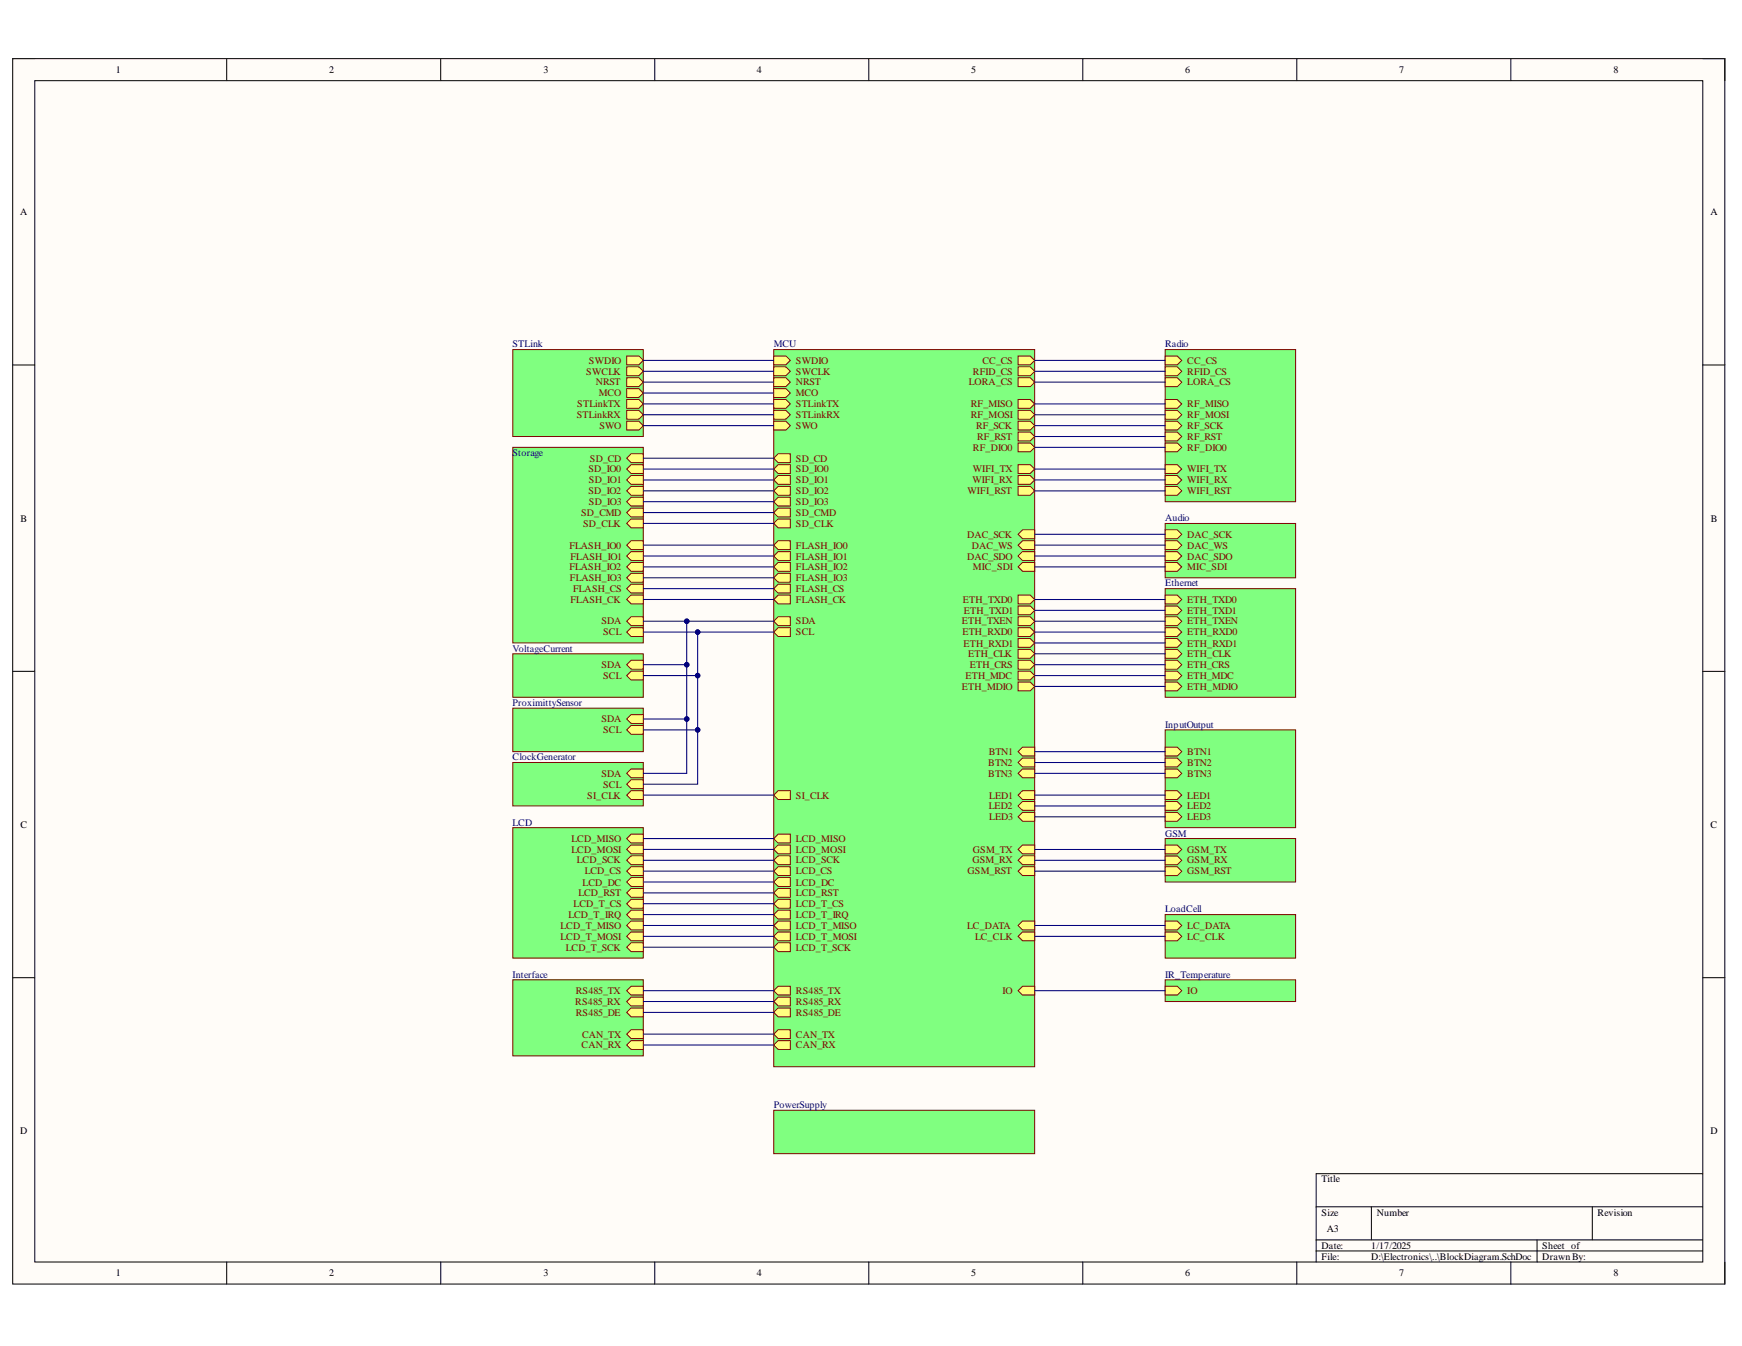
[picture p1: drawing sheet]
<svg xmlns="http://www.w3.org/2000/svg" width="279mm" height="216mm" viewBox="0 0 279 216" stroke-linecap="round" stroke-linejoin="round" font-family="sans-serif">
<defs><g id="words">
<g font-size="1.6">
<text x="18.6" y="11.7">1</text>
<text x="52.8" y="11.7">2</text>
<text x="87.2" y="11.7">3</text>
<text x="121.4" y="11.7">4</text>
<text x="155.8" y="11.7">5</text>
<text x="190.1" y="11.7">6</text>
<text x="224.4" y="11.7">7</text>
<text x="258.8" y="11.7">8</text>
<text x="3.2" y="34.5">A</text>
<text x="274.3" y="34.5">A</text>
<text x="3.3" y="83.7">B</text>
<text x="274.4" y="83.7">B</text>
<text x="3.3" y="132.8">C</text>
<text x="274.3" y="132.8">C</text>
<text x="3.2" y="181.9">D</text>
<text x="274.3" y="181.9">D</text>
<text x="212" y="189.7">Title</text>
<text x="212" y="195">Size</text>
<text x="212.8" y="197.7">A3</text>
<text x="220.8" y="195">Number</text>
<text x="256.2" y="195">Revision</text>
<text x="212" y="200.3">Date:</text>
<text x="212" y="202.1">File:</text>
<text x="219.9" y="200.3">1/17/2025</text>
<text x="219.9" y="202.1">D:\Electronics\..\BlockDiagram.SchDoc</text>
<text x="247.4" y="200.3">Sheet of</text>
<text x="247.4" y="202.1">Drawn By:</text>
<text x="18.6" y="204.7">1</text>
<text x="52.8" y="204.7">2</text>
<text x="87.2" y="204.7">3</text>
<text x="121.4" y="204.7">4</text>
<text x="155.8" y="204.7">5</text>
<text x="190.1" y="204.7">6</text>
<text x="224.4" y="204.7">7</text>
<text x="258.8" y="204.7">8</text>
</g>
<g font-size="1.6" fill="#000080">
<text x="82.2" y="55.7">STLink</text>
<text x="124.1" y="55.7">MCU</text>
<text x="186.9" y="55.7">Radio</text>
<text x="82.2" y="73.1">Storage</text>
<text x="186.9" y="83.6">Audio</text>
<text x="186.9" y="94.1">Ethernet</text>
<text x="82.2" y="104.5">VoltageCurrent</text>
<text x="82.2" y="113.2">ProximittySensor</text>
<text x="186.9" y="116.7">InputOutput</text>
<text x="82.2" y="121.9">ClockGenerator</text>
<text x="82.2" y="132.4">LCD</text>
<text x="186.9" y="134.2">GSM</text>
<text x="186.9" y="146.3">LoadCell</text>
<text x="82.2" y="156.8">Interface</text>
<text x="186.9" y="156.8">IR_Temperature</text>
<text x="124.1" y="177.8">PowerSupply</text>
</g>
<g font-size="1.6" fill="#800000">
<text x="94.5" y="58.4">SWDIO</text>
<text x="127.7" y="58.4">SWDIO</text>
<text x="157.6" y="58.4">CC_CS</text>
<text x="190.4" y="58.4">CC_CS</text>
<text x="92.6" y="65.4">STLinkTX</text>
<text x="94" y="60.1">SWCLK</text>
<text x="95.6" y="61.8">NRST</text>
<text x="96.1" y="63.6">MCO</text>
<text x="127.7" y="60.1">SWCLK</text>
<text x="127.7" y="65.4">STLinkTX</text>
<text x="127.7" y="61.8">NRST</text>
<text x="127.7" y="63.6">MCO</text>
<text x="155.4" y="61.8">LORA_CS</text>
<text x="155.7" y="65.4">RF_MISO</text>
<text x="156" y="60.1">RFID_CS</text>
<text x="190.4" y="60.1">RFID_CS</text>
<text x="190.4" y="65.4">RF_MISO</text>
<text x="190.4" y="61.8">LORA_CS</text>
<text x="92.5" y="67.1">STLinkRX</text>
<text x="96.1" y="68.8">SWO</text>
<text x="127.7" y="67.1">STLinkRX</text>
<text x="127.7" y="68.8">SWO</text>
<text x="155.7" y="67.1">RF_MOSI</text>
<text x="156.6" y="68.8">RF_SCK</text>
<text x="156.7" y="70.5">RF_RST</text>
<text x="190.4" y="67.1">RF_MOSI</text>
<text x="190.4" y="68.8">RF_SCK</text>
<text x="190.4" y="70.5">RF_RST</text>
<text x="94.4" y="75.7">SD_IO0</text>
<text x="94.5" y="77.5">SD_IO1</text>
<text x="94.6" y="74.1">SD_CD</text>
<text x="127.7" y="75.7">SD_IO0</text>
<text x="127.7" y="77.5">SD_IO1</text>
<text x="127.7" y="74.1">SD_CD</text>
<text x="156" y="77.5">WIFI_RX</text>
<text x="156" y="75.7">WIFI_TX</text>
<text x="156" y="72.3">RF_DIO0</text>
<text x="190.4" y="75.7">WIFI_TX</text>
<text x="190.4" y="77.5">WIFI_RX</text>
<text x="190.4" y="72.3">RF_DIO0</text>
<text x="93.2" y="82.8">SD_CMD</text>
<text x="94.4" y="79.3">SD_IO2</text>
<text x="94.5" y="81">SD_IO3</text>
<text x="127.7" y="79.3">SD_IO2</text>
<text x="127.7" y="81">SD_IO3</text>
<text x="127.7" y="82.8">SD_CMD</text>
<text x="155.2" y="79.3">WIFI_RST</text>
<text x="190.4" y="79.3">WIFI_RST</text>
<text x="91.3" y="88">FLASH_IO0</text>
<text x="91.5" y="89.8">FLASH_IO1</text>
<text x="93.5" y="84.5">SD_CLK</text>
<text x="127.7" y="84.5">SD_CLK</text>
<text x="127.7" y="88">FLASH_IO0</text>
<text x="127.7" y="89.8">FLASH_IO1</text>
<text x="155.1" y="86.2">DAC_SCK</text>
<text x="155.1" y="89.8">DAC_SDO</text>
<text x="155.9" y="88">DAC_WS</text>
<text x="190.4" y="86.2">DAC_SCK</text>
<text x="190.4" y="88">DAC_WS</text>
<text x="190.4" y="89.8">DAC_SDO</text>
<text x="91.3" y="91.5">FLASH_IO2</text>
<text x="91.4" y="93.2">FLASH_IO3</text>
<text x="91.9" y="94.9">FLASH_CS</text>
<text x="127.7" y="91.5">FLASH_IO2</text>
<text x="127.7" y="93.2">FLASH_IO3</text>
<text x="127.7" y="94.9">FLASH_CS</text>
<text x="156" y="91.5">MIC_SDI</text>
<text x="190.4" y="91.5">MIC_SDI</text>
<text x="91.5" y="96.7">FLASH_CK</text>
<text x="96.5" y="100.2">SDA</text>
<text x="96.7" y="101.9">SCL</text>
<text x="127.7" y="96.7">FLASH_CK</text>
<text x="127.7" y="100.2">SDA</text>
<text x="127.7" y="101.9">SCL</text>
<text x="154.3" y="100.2">ETH_TXEN</text>
<text x="154.4" y="101.9">ETH_RXD0</text>
<text x="154.4" y="96.7">ETH_TXD0</text>
<text x="154.6" y="98.5">ETH_TXD1</text>
<text x="190.4" y="96.7">ETH_TXD0</text>
<text x="190.4" y="98.5">ETH_TXD1</text>
<text x="190.4" y="100.2">ETH_TXEN</text>
<text x="190.4" y="101.9">ETH_RXD0</text>
<text x="96.5" y="107.2">SDA</text>
<text x="154.5" y="103.7">ETH_RXD1</text>
<text x="155.3" y="105.4">ETH_CLK</text>
<text x="155.5" y="107.2">ETH_CRS</text>
<text x="190.4" y="103.7">ETH_RXD1</text>
<text x="190.4" y="105.4">ETH_CLK</text>
<text x="190.4" y="107.2">ETH_CRS</text>
<text x="96.7" y="108.9">SCL</text>
<text x="154.3" y="110.6">ETH_MDIO</text>
<text x="154.9" y="108.9">ETH_MDC</text>
<text x="190.4" y="108.9">ETH_MDC</text>
<text x="190.4" y="110.6">ETH_MDIO</text>
<text x="96.5" y="115.9">SDA</text>
<text x="96.7" y="117.6">SCL</text>
<text x="96.5" y="124.6">SDA</text>
<text x="158.5" y="122.9">BTN2</text>
<text x="158.5" y="124.6">BTN3</text>
<text x="158.6" y="121.1">BTN1</text>
<text x="190.4" y="121.1">BTN1</text>
<text x="190.4" y="122.9">BTN2</text>
<text x="190.4" y="124.6">BTN3</text>
<text x="94.2" y="128.1">SI_CLK</text>
<text x="96.7" y="126.3">SCL</text>
<text x="127.7" y="128.1">SI_CLK</text>
<text x="158.6" y="129.8">LED2</text>
<text x="158.7" y="128.1">LED1</text>
<text x="158.7" y="131.6">LED3</text>
<text x="190.4" y="128.1">LED1</text>
<text x="190.4" y="129.8">LED2</text>
<text x="190.4" y="131.6">LED3</text>
<text x="91.7" y="135">LCD_MISO</text>
<text x="91.7" y="136.8">LCD_MOSI</text>
<text x="127.7" y="135">LCD_MISO</text>
<text x="127.7" y="136.8">LCD_MOSI</text>
<text x="156" y="136.8">GSM_TX</text>
<text x="190.4" y="136.8">GSM_TX</text>
<text x="92.5" y="138.5">LCD_SCK</text>
<text x="92.8" y="143.7">LCD_RST</text>
<text x="93.4" y="142">LCD_DC</text>
<text x="93.8" y="140.3">LCD_CS</text>
<text x="127.7" y="140.3">LCD_CS</text>
<text x="127.7" y="143.7">LCD_RST</text>
<text x="127.7" y="142">LCD_DC</text>
<text x="127.7" y="138.5">LCD_SCK</text>
<text x="155.2" y="140.3">GSM_RST</text>
<text x="156" y="138.5">GSM_RX</text>
<text x="190.4" y="138.5">GSM_RX</text>
<text x="190.4" y="140.3">GSM_RST</text>
<text x="89.9" y="149">LCD_T_MISO</text>
<text x="91.2" y="147.3">LCD_T_IRQ</text>
<text x="92" y="145.5">LCD_T_CS</text>
<text x="127.7" y="145.5">LCD_T_CS</text>
<text x="127.7" y="147.3">LCD_T_IRQ</text>
<text x="127.7" y="149">LCD_T_MISO</text>
<text x="155.1" y="149">LC_DATA</text>
<text x="190.4" y="149">LC_DATA</text>
<text x="89.9" y="150.7">LCD_T_MOSI</text>
<text x="90.7" y="152.5">LCD_T_SCK</text>
<text x="127.7" y="152.5">LCD_T_SCK</text>
<text x="127.7" y="150.7">LCD_T_MOSI</text>
<text x="156.4" y="150.7">LC_CLK</text>
<text x="190.4" y="150.7">LC_CLK</text>
<text x="92.3" y="161.2">RS485_RX</text>
<text x="92.3" y="159.4">RS485_TX</text>
<text x="127.7" y="159.4">RS485_TX</text>
<text x="127.7" y="161.2">RS485_RX</text>
<text x="160.8" y="159.4">IO</text>
<text x="190.4" y="159.4">IO</text>
<text x="92.3" y="162.9">RS485_DE</text>
<text x="93.4" y="166.4">CAN_TX</text>
<text x="127.7" y="162.9">RS485_DE</text>
<text x="127.7" y="166.4">CAN_TX</text>
<text x="93.3" y="168.1">CAN_RX</text>
<text x="127.7" y="168.1">CAN_RX</text>
</g>
</g></defs>
<path d="M2 9.4h274.6v196.6h-274.6z" fill-rule="evenodd" fill="#fffcf8"/>
<path d="M2 9.4h274.6v196.6h-274.6z" fill="none" stroke="#000" stroke-width=".16"/>
<path d="M5.6 12.9h267.5v189.5h-267.5z" fill-rule="evenodd" fill="#fffcf8"/>
<g fill="none" stroke="#000" stroke-width=".16">
<path d="M2 9.4h3.6M5.6 12.9h267.5v189.5h-267.5zM36.4 9.4v3.5M70.7 9.4v3.5M105 9.4v3.5M139.3 9.4v3.5M173.7 9.4v3.5M208 9.4v3.5M242.3 9.4v3.5M273.1 9.4h3.5v3.5M2 58.5h3.6M273.1 58.5h3.5"/>
<path d="M2 107.7h3.6M273.1 107.7h3.5M2 156.8h3.6M273.1 156.8h3.5M211.1 193.6h62M211.1 198.9h62M220 193.6v5.3M246.5 198.9v3.5M255.4 193.6v5.3M273.1 188.3h-62v14.1M36.4 202.4v3.6M70.7 202.4v3.6"/>
<path d="M105 202.4v3.6M139.3 202.4v3.6M173.7 202.4v3.6M208 202.4v3.6M211.1 200.7h62M242.3 202.4v3.6M276.6 202.4v3.6"/>
</g>
<path d="M82.2 56.1h21v13.9h-21z" fill-rule="evenodd" fill="#80ff80"/>
<path d="M82.2 56.1h21v13.9h-21z" fill="none" stroke="#800000" stroke-width=".16"/>
<path d="M100.5 57.1h2l.7 .7-.7 .7h-2z" fill-rule="evenodd" fill="#ffff80"/>
<path d="M100.5 57.1h2l.7 .7-.7 .7h-2z" fill="none" stroke="#800000" stroke-width=".16"/>
<path d="M100.5 58.8h2l.7 .8-.7 .7h-2z" fill-rule="evenodd" fill="#ffff80"/>
<path d="M100.5 58.8h2l.7 .8-.7 .7h-2z" fill="none" stroke="#800000" stroke-width=".16"/>
<path d="M100.5 64.1h2l.7 .7-.7 .7h-2z" fill-rule="evenodd" fill="#ffff80"/>
<path d="M100.5 64.1h2l.7 .7-.7 .7h-2z" fill="none" stroke="#800000" stroke-width=".16"/>
<path d="M100.5 65.8h2l.7 .7-.7 .7h-2z" fill-rule="evenodd" fill="#ffff80"/>
<path d="M100.5 65.8h2l.7 .7-.7 .7h-2z" fill="none" stroke="#800000" stroke-width=".16"/>
<path d="M100.5 60.6h2l.7 .7-.7 .7h-2z" fill-rule="evenodd" fill="#ffff80"/>
<path d="M100.5 60.6h2l.7 .7-.7 .7h-2z" fill="none" stroke="#800000" stroke-width=".16"/>
<path d="M100.5 62.3h2l.7 .7-.7 .8h-2z" fill-rule="evenodd" fill="#ffff80"/>
<path d="M100.5 62.3h2l.7 .7-.7 .8h-2z" fill="none" stroke="#800000" stroke-width=".16"/>
<path d="M100.5 67.6h2l.7 .7-.7 .7h-2z" fill-rule="evenodd" fill="#ffff80"/>
<path d="M100.5 67.6h2l.7 .7-.7 .7h-2z" fill="none" stroke="#800000" stroke-width=".16"/>
<path d="M124.1 56.1h41.9v115h-41.9z" fill-rule="evenodd" fill="#80ff80"/>
<path d="M124.1 56.1h41.9v115h-41.9z" fill="none" stroke="#800000" stroke-width=".16"/>
<path d="M124.1 57.1h1.9l.8 .7-.8 .7h-1.9z" fill-rule="evenodd" fill="#ffff80"/>
<path d="M124.1 57.1h1.9l.8 .7-.8 .7h-1.9z" fill="none" stroke="#800000" stroke-width=".16"/>
<path d="M124.1 58.8h1.9l.8 .8-.8 .7h-1.9z" fill-rule="evenodd" fill="#ffff80"/>
<path d="M124.1 58.8h1.9l.8 .8-.8 .7h-1.9z" fill="none" stroke="#800000" stroke-width=".16"/>
<path d="M124.1 64.1h1.9l.8 .7-.8 .7h-1.9z" fill-rule="evenodd" fill="#ffff80"/>
<path d="M124.1 64.1h1.9l.8 .7-.8 .7h-1.9z" fill="none" stroke="#800000" stroke-width=".16"/>
<path d="M124.1 65.8h1.9l.8 .7-.8 .7h-1.9z" fill-rule="evenodd" fill="#ffff80"/>
<path d="M124.1 65.8h1.9l.8 .7-.8 .7h-1.9z" fill="none" stroke="#800000" stroke-width=".16"/>
<path d="M124.1 60.6h1.9l.8 .7-.8 .7h-1.9z" fill-rule="evenodd" fill="#ffff80"/>
<path d="M124.1 60.6h1.9l.8 .7-.8 .7h-1.9z" fill="none" stroke="#800000" stroke-width=".16"/>
<path d="M124.1 62.3h1.9l.8 .7-.8 .8h-1.9z" fill-rule="evenodd" fill="#ffff80"/>
<path d="M124.1 62.3h1.9l.8 .7-.8 .8h-1.9z" fill="none" stroke="#800000" stroke-width=".16"/>
<path d="M163.3 85.7l.7-.7h2v1.4h-2z" fill-rule="evenodd" fill="#ffff80"/>
<path d="M163.3 85.7l.7-.7h2v1.4h-2z" fill="none" stroke="#800000" stroke-width=".16"/>
<path d="M163.3 87.4l.7-.7h2v1.5h-2z" fill-rule="evenodd" fill="#ffff80"/>
<path d="M163.3 87.4l.7-.7h2v1.5h-2z" fill="none" stroke="#800000" stroke-width=".16"/>
<path d="M163.3 89.2l.7-.7h2v1.4h-2z" fill-rule="evenodd" fill="#ffff80"/>
<path d="M163.3 89.2l.7-.7h2v1.4h-2z" fill="none" stroke="#800000" stroke-width=".16"/>
<path d="M163.3 90.9l.7-.7h2v1.4h-2z" fill-rule="evenodd" fill="#ffff80"/>
<path d="M163.3 90.9l.7-.7h2v1.4h-2z" fill="none" stroke="#800000" stroke-width=".16"/>
<path d="M163.3 95.5h1.9l.8 .7-.8 .7h-1.9z" fill-rule="evenodd" fill="#ffff80"/>
<path d="M163.3 95.5h1.9l.8 .7-.8 .7h-1.9z" fill="none" stroke="#800000" stroke-width=".16"/>
<path d="M163.3 97.2h1.9l.8 .7-.8 .7h-1.9z" fill-rule="evenodd" fill="#ffff80"/>
<path d="M163.3 97.2h1.9l.8 .7-.8 .7h-1.9z" fill="none" stroke="#800000" stroke-width=".16"/>
<path d="M163.3 98.9h1.9l.8 .7-.8 .8h-1.9z" fill-rule="evenodd" fill="#ffff80"/>
<path d="M163.3 98.9h1.9l.8 .7-.8 .8h-1.9z" fill="none" stroke="#800000" stroke-width=".16"/>
<path d="M163.3 100.7h1.9l.8 .7-.8 .7h-1.9z" fill-rule="evenodd" fill="#ffff80"/>
<path d="M163.3 100.7h1.9l.8 .7-.8 .7h-1.9z" fill="none" stroke="#800000" stroke-width=".16"/>
<path d="M163.3 102.4h1.9l.8 .7-.8 .7h-1.9z" fill-rule="evenodd" fill="#ffff80"/>
<path d="M163.3 102.4h1.9l.8 .7-.8 .7h-1.9z" fill="none" stroke="#800000" stroke-width=".16"/>
<path d="M163.3 104.2h1.9l.8 .7-.8 .7h-1.9z" fill-rule="evenodd" fill="#ffff80"/>
<path d="M163.3 104.2h1.9l.8 .7-.8 .7h-1.9z" fill="none" stroke="#800000" stroke-width=".16"/>
<path d="M163.3 105.9h1.9l.8 .7-.8 .7h-1.9z" fill-rule="evenodd" fill="#ffff80"/>
<path d="M163.3 105.9h1.9l.8 .7-.8 .7h-1.9z" fill="none" stroke="#800000" stroke-width=".16"/>
<path d="M163.3 107.7h1.9l.8 .7-.8 .7h-1.9z" fill-rule="evenodd" fill="#ffff80"/>
<path d="M163.3 107.7h1.9l.8 .7-.8 .7h-1.9z" fill="none" stroke="#800000" stroke-width=".16"/>
<path d="M163.3 109.4h1.9l.8 .7-.8 .7h-1.9z" fill-rule="evenodd" fill="#ffff80"/>
<path d="M163.3 109.4h1.9l.8 .7-.8 .7h-1.9z" fill="none" stroke="#800000" stroke-width=".16"/>
<path d="M163.3 58.8h1.9l.8 .8-.8 .7h-1.9z" fill-rule="evenodd" fill="#ffff80"/>
<path d="M163.3 58.8h1.9l.8 .8-.8 .7h-1.9z" fill="none" stroke="#800000" stroke-width=".16"/>
<path d="M163.3 57.1h1.9l.8 .7-.8 .7h-1.9z" fill-rule="evenodd" fill="#ffff80"/>
<path d="M163.3 57.1h1.9l.8 .7-.8 .7h-1.9z" fill="none" stroke="#800000" stroke-width=".16"/>
<path d="M163.3 74.5h1.9l.8 .7-.8 .7h-1.9z" fill-rule="evenodd" fill="#ffff80"/>
<path d="M163.3 74.5h1.9l.8 .7-.8 .7h-1.9z" fill="none" stroke="#800000" stroke-width=".16"/>
<path d="M163.3 76.3h1.9l.8 .7-.8 .7h-1.9z" fill-rule="evenodd" fill="#ffff80"/>
<path d="M163.3 76.3h1.9l.8 .7-.8 .7h-1.9z" fill="none" stroke="#800000" stroke-width=".16"/>
<path d="M163.3 78h1.9l.8 .7-.8 .7h-1.9z" fill-rule="evenodd" fill="#ffff80"/>
<path d="M163.3 78h1.9l.8 .7-.8 .7h-1.9z" fill="none" stroke="#800000" stroke-width=".16"/>
<path d="M163.3 64.1h1.9l.8 .7-.8 .7h-1.9z" fill-rule="evenodd" fill="#ffff80"/>
<path d="M163.3 64.1h1.9l.8 .7-.8 .7h-1.9z" fill="none" stroke="#800000" stroke-width=".16"/>
<path d="M163.3 65.8h1.9l.8 .7-.8 .7h-1.9z" fill-rule="evenodd" fill="#ffff80"/>
<path d="M163.3 65.8h1.9l.8 .7-.8 .7h-1.9z" fill="none" stroke="#800000" stroke-width=".16"/>
<path d="M163.3 67.6h1.9l.8 .7-.8 .7h-1.9z" fill-rule="evenodd" fill="#ffff80"/>
<path d="M163.3 67.6h1.9l.8 .7-.8 .7h-1.9z" fill="none" stroke="#800000" stroke-width=".16"/>
<path d="M163.3 60.6h1.9l.8 .7-.8 .7h-1.9z" fill-rule="evenodd" fill="#ffff80"/>
<path d="M163.3 60.6h1.9l.8 .7-.8 .7h-1.9z" fill="none" stroke="#800000" stroke-width=".16"/>
<path d="M163.3 69.3h1.9l.8 .7-.8 .7h-1.9z" fill-rule="evenodd" fill="#ffff80"/>
<path d="M163.3 69.3h1.9l.8 .7-.8 .7h-1.9z" fill="none" stroke="#800000" stroke-width=".16"/>
<path d="M163.3 71.1h1.9l.8 .7-.8 .7h-1.9z" fill-rule="evenodd" fill="#ffff80"/>
<path d="M163.3 71.1h1.9l.8 .7-.8 .7h-1.9z" fill="none" stroke="#800000" stroke-width=".16"/>
<path d="M124.1 67.6h1.9l.8 .7-.8 .7h-1.9z" fill-rule="evenodd" fill="#ffff80"/>
<path d="M124.1 67.6h1.9l.8 .7-.8 .7h-1.9z" fill="none" stroke="#800000" stroke-width=".16"/>
<path d="M124.1 75.2l.7-.7h2v1.4h-2z" fill-rule="evenodd" fill="#ffff80"/>
<path d="M124.1 75.2l.7-.7h2v1.4h-2z" fill="none" stroke="#800000" stroke-width=".16"/>
<path d="M124.8 76.3h2v1.4h-2l-.7-.7z" fill-rule="evenodd" fill="#ffff80"/>
<path d="M124.8 76.3h2v1.4h-2l-.7-.7z" fill="none" stroke="#800000" stroke-width=".16"/>
<path d="M124.1 78.7l.7-.7h2v1.4h-2z" fill-rule="evenodd" fill="#ffff80"/>
<path d="M124.1 78.7l.7-.7h2v1.4h-2z" fill="none" stroke="#800000" stroke-width=".16"/>
<path d="M124.1 80.5l.7-.7h2v1.4h-2z" fill-rule="evenodd" fill="#ffff80"/>
<path d="M124.1 80.5l.7-.7h2v1.4h-2z" fill="none" stroke="#800000" stroke-width=".16"/>
<path d="M124.1 82.2l.7-.7h2v1.4h-2z" fill-rule="evenodd" fill="#ffff80"/>
<path d="M124.1 82.2l.7-.7h2v1.4h-2z" fill="none" stroke="#800000" stroke-width=".16"/>
<path d="M124.1 84l.7-.8h2v1.5h-2z" fill-rule="evenodd" fill="#ffff80"/>
<path d="M124.1 84l.7-.8h2v1.5h-2z" fill="none" stroke="#800000" stroke-width=".16"/>
<path d="M124.1 87.4l.7-.7h2v1.5h-2z" fill-rule="evenodd" fill="#ffff80"/>
<path d="M124.1 87.4l.7-.7h2v1.5h-2z" fill="none" stroke="#800000" stroke-width=".16"/>
<path d="M124.1 89.2l.7-.7h2v1.4h-2z" fill-rule="evenodd" fill="#ffff80"/>
<path d="M124.1 89.2l.7-.7h2v1.4h-2z" fill="none" stroke="#800000" stroke-width=".16"/>
<path d="M124.1 90.9l.7-.7h2v1.4h-2z" fill-rule="evenodd" fill="#ffff80"/>
<path d="M124.1 90.9l.7-.7h2v1.4h-2z" fill="none" stroke="#800000" stroke-width=".16"/>
<path d="M124.8 92h2v1.4h-2l-.7-.7z" fill-rule="evenodd" fill="#ffff80"/>
<path d="M124.8 92h2v1.4h-2l-.7-.7z" fill="none" stroke="#800000" stroke-width=".16"/>
<path d="M124.1 94.4l.7-.7h2v1.4h-2z" fill-rule="evenodd" fill="#ffff80"/>
<path d="M124.1 94.4l.7-.7h2v1.4h-2z" fill="none" stroke="#800000" stroke-width=".16"/>
<path d="M124.1 96.2l.7-.7h2v1.4h-2z" fill-rule="evenodd" fill="#ffff80"/>
<path d="M124.1 96.2l.7-.7h2v1.4h-2z" fill="none" stroke="#800000" stroke-width=".16"/>
<path d="M124.8 98.9h2v1.5h-2l-.7-.8z" fill-rule="evenodd" fill="#ffff80"/>
<path d="M124.8 98.9h2v1.5h-2l-.7-.8z" fill="none" stroke="#800000" stroke-width=".16"/>
<path d="M124.1 101.4l.7-.7h2v1.4h-2z" fill-rule="evenodd" fill="#ffff80"/>
<path d="M124.1 101.4l.7-.7h2v1.4h-2z" fill="none" stroke="#800000" stroke-width=".16"/>
<path d="M124.1 73.5l.7-.7h2v1.4h-2z" fill-rule="evenodd" fill="#ffff80"/>
<path d="M124.1 73.5l.7-.7h2v1.4h-2z" fill="none" stroke="#800000" stroke-width=".16"/>
<path d="M124.8 133.8h2v1.4h-2l-.7-.7z" fill-rule="evenodd" fill="#ffff80"/>
<path d="M124.8 133.8h2v1.4h-2l-.7-.7z" fill="none" stroke="#800000" stroke-width=".16"/>
<path d="M124.1 145l.7-.7h2v1.4h-2z" fill-rule="evenodd" fill="#ffff80"/>
<path d="M124.1 145l.7-.7h2v1.4h-2z" fill="none" stroke="#800000" stroke-width=".16"/>
<path d="M124.1 146.7l.7-.7h2v1.4h-2z" fill-rule="evenodd" fill="#ffff80"/>
<path d="M124.1 146.7l.7-.7h2v1.4h-2z" fill="none" stroke="#800000" stroke-width=".16"/>
<path d="M124.1 139.7l.7-.7h2v1.4h-2z" fill-rule="evenodd" fill="#ffff80"/>
<path d="M124.1 139.7l.7-.7h2v1.4h-2z" fill="none" stroke="#800000" stroke-width=".16"/>
<path d="M124.1 143.2l.7-.7h2v1.4h-2z" fill-rule="evenodd" fill="#ffff80"/>
<path d="M124.1 143.2l.7-.7h2v1.4h-2z" fill="none" stroke="#800000" stroke-width=".16"/>
<path d="M124.1 141.5l.7-.7h2v1.4h-2z" fill-rule="evenodd" fill="#ffff80"/>
<path d="M124.1 141.5l.7-.7h2v1.4h-2z" fill="none" stroke="#800000" stroke-width=".16"/>
<path d="M124.1 136.2l.7-.7h2v1.5h-2z" fill-rule="evenodd" fill="#ffff80"/>
<path d="M124.1 136.2l.7-.7h2v1.5h-2z" fill="none" stroke="#800000" stroke-width=".16"/>
<path d="M124.1 138l.7-.7h2v1.4h-2z" fill-rule="evenodd" fill="#ffff80"/>
<path d="M124.1 138l.7-.7h2v1.4h-2z" fill="none" stroke="#800000" stroke-width=".16"/>
<path d="M124.1 158.9l.7-.7h2v1.4h-2z" fill-rule="evenodd" fill="#ffff80"/>
<path d="M124.1 158.9l.7-.7h2v1.4h-2z" fill="none" stroke="#800000" stroke-width=".16"/>
<path d="M124.1 160.6l.7-.7h2v1.5h-2z" fill-rule="evenodd" fill="#ffff80"/>
<path d="M124.1 160.6l.7-.7h2v1.5h-2z" fill="none" stroke="#800000" stroke-width=".16"/>
<path d="M124.1 162.4l.7-.7h2v1.4h-2z" fill-rule="evenodd" fill="#ffff80"/>
<path d="M124.1 162.4l.7-.7h2v1.4h-2z" fill="none" stroke="#800000" stroke-width=".16"/>
<path d="M124.1 165.9l.7-.7h2v1.4h-2z" fill-rule="evenodd" fill="#ffff80"/>
<path d="M124.1 165.9l.7-.7h2v1.4h-2z" fill="none" stroke="#800000" stroke-width=".16"/>
<path d="M124.1 167.6l.7-.7h2v1.4h-2z" fill-rule="evenodd" fill="#ffff80"/>
<path d="M124.1 167.6l.7-.7h2v1.4h-2z" fill="none" stroke="#800000" stroke-width=".16"/>
<path d="M124.1 148.4l.7-.7h2v1.5h-2z" fill-rule="evenodd" fill="#ffff80"/>
<path d="M124.1 148.4l.7-.7h2v1.5h-2z" fill="none" stroke="#800000" stroke-width=".16"/>
<path d="M124.1 151.9l.7-.7h2v1.4h-2z" fill-rule="evenodd" fill="#ffff80"/>
<path d="M124.1 151.9l.7-.7h2v1.4h-2z" fill="none" stroke="#800000" stroke-width=".16"/>
<path d="M124.8 149.5h2v1.4h-2l-.7-.7z" fill-rule="evenodd" fill="#ffff80"/>
<path d="M124.8 149.5h2v1.4h-2l-.7-.7z" fill="none" stroke="#800000" stroke-width=".16"/>
<path d="M164 119.9h2v1.4h-2l-.7-.7z" fill-rule="evenodd" fill="#ffff80"/>
<path d="M164 119.9h2v1.4h-2l-.7-.7z" fill="none" stroke="#800000" stroke-width=".16"/>
<path d="M163.3 122.3l.7-.7h2v1.4h-2z" fill-rule="evenodd" fill="#ffff80"/>
<path d="M163.3 122.3l.7-.7h2v1.4h-2z" fill="none" stroke="#800000" stroke-width=".16"/>
<path d="M163.3 124l.7-.7h2v1.5h-2z" fill-rule="evenodd" fill="#ffff80"/>
<path d="M163.3 124l.7-.7h2v1.5h-2z" fill="none" stroke="#800000" stroke-width=".16"/>
<path d="M163.3 136.2l.7-.7h2v1.5h-2z" fill-rule="evenodd" fill="#ffff80"/>
<path d="M163.3 136.2l.7-.7h2v1.5h-2z" fill="none" stroke="#800000" stroke-width=".16"/>
<path d="M163.3 138l.7-.7h2v1.4h-2z" fill-rule="evenodd" fill="#ffff80"/>
<path d="M163.3 138l.7-.7h2v1.4h-2z" fill="none" stroke="#800000" stroke-width=".16"/>
<path d="M163.3 139.7l.7-.7h2v1.4h-2z" fill-rule="evenodd" fill="#ffff80"/>
<path d="M163.3 139.7l.7-.7h2v1.4h-2z" fill="none" stroke="#800000" stroke-width=".16"/>
<path d="M164 126.8h2v1.4h-2l-.7-.7z" fill-rule="evenodd" fill="#ffff80"/>
<path d="M164 126.8h2v1.4h-2l-.7-.7z" fill="none" stroke="#800000" stroke-width=".16"/>
<path d="M163.3 129.3l.7-.7h2v1.4h-2z" fill-rule="evenodd" fill="#ffff80"/>
<path d="M163.3 129.3l.7-.7h2v1.4h-2z" fill="none" stroke="#800000" stroke-width=".16"/>
<path d="M163.3 131l.7-.7h2v1.4h-2z" fill-rule="evenodd" fill="#ffff80"/>
<path d="M163.3 131l.7-.7h2v1.4h-2z" fill="none" stroke="#800000" stroke-width=".16"/>
<path d="M163.3 148.4l.7-.7h2v1.5h-2z" fill-rule="evenodd" fill="#ffff80"/>
<path d="M163.3 148.4l.7-.7h2v1.5h-2z" fill="none" stroke="#800000" stroke-width=".16"/>
<path d="M164 149.5h2v1.4h-2l-.7-.7z" fill-rule="evenodd" fill="#ffff80"/>
<path d="M164 149.5h2v1.4h-2l-.7-.7z" fill="none" stroke="#800000" stroke-width=".16"/>
<path d="M124.8 126.8h2v1.4h-2l-.7-.7z" fill-rule="evenodd" fill="#ffff80"/>
<path d="M124.8 126.8h2v1.4h-2l-.7-.7z" fill="none" stroke="#800000" stroke-width=".16"/>
<path d="M163.3 158.9l.7-.7h2v1.4h-2z" fill-rule="evenodd" fill="#ffff80"/>
<path d="M163.3 158.9l.7-.7h2v1.4h-2z" fill="none" stroke="#800000" stroke-width=".16"/>
<path d="M124.1 178.1h41.9v7h-41.9z" fill-rule="evenodd" fill="#80ff80"/>
<path d="M124.1 178.1h41.9v7h-41.9z" fill="none" stroke="#800000" stroke-width=".16"/>
<path d="M186.9 94.4h20.9v17.4h-20.9z" fill-rule="evenodd" fill="#80ff80"/>
<path d="M186.9 94.4h20.9v17.4h-20.9z" fill="none" stroke="#800000" stroke-width=".16"/>
<path d="M186.9 95.5h1.9l.7 .7-.7 .7h-1.9z" fill-rule="evenodd" fill="#ffff80"/>
<path d="M186.9 95.5h1.9l.7 .7-.7 .7h-1.9z" fill="none" stroke="#800000" stroke-width=".16"/>
<path d="M186.9 97.2h1.9l.7 .7-.7 .7h-1.9z" fill-rule="evenodd" fill="#ffff80"/>
<path d="M186.9 97.2h1.9l.7 .7-.7 .7h-1.9z" fill="none" stroke="#800000" stroke-width=".16"/>
<path d="M186.9 98.9h1.9l.7 .7-.7 .8h-1.9z" fill-rule="evenodd" fill="#ffff80"/>
<path d="M186.9 98.9h1.9l.7 .7-.7 .8h-1.9z" fill="none" stroke="#800000" stroke-width=".16"/>
<path d="M186.9 100.7h1.9l.7 .7-.7 .7h-1.9z" fill-rule="evenodd" fill="#ffff80"/>
<path d="M186.9 100.7h1.9l.7 .7-.7 .7h-1.9z" fill="none" stroke="#800000" stroke-width=".16"/>
<path d="M186.9 102.4h1.9l.7 .7-.7 .7h-1.9z" fill-rule="evenodd" fill="#ffff80"/>
<path d="M186.9 102.4h1.9l.7 .7-.7 .7h-1.9z" fill="none" stroke="#800000" stroke-width=".16"/>
<path d="M186.9 104.2h1.9l.7 .7-.7 .7h-1.9z" fill-rule="evenodd" fill="#ffff80"/>
<path d="M186.9 104.2h1.9l.7 .7-.7 .7h-1.9z" fill="none" stroke="#800000" stroke-width=".16"/>
<path d="M186.9 105.9h1.9l.7 .7-.7 .7h-1.9z" fill-rule="evenodd" fill="#ffff80"/>
<path d="M186.9 105.9h1.9l.7 .7-.7 .7h-1.9z" fill="none" stroke="#800000" stroke-width=".16"/>
<path d="M186.9 107.7h1.9l.7 .7-.7 .7h-1.9z" fill-rule="evenodd" fill="#ffff80"/>
<path d="M186.9 107.7h1.9l.7 .7-.7 .7h-1.9z" fill="none" stroke="#800000" stroke-width=".16"/>
<path d="M186.9 109.4h1.9l.7 .7-.7 .7h-1.9z" fill-rule="evenodd" fill="#ffff80"/>
<path d="M186.9 109.4h1.9l.7 .7-.7 .7h-1.9z" fill="none" stroke="#800000" stroke-width=".16"/>
<path d="M186.9 84h20.9v8.7h-20.9z" fill-rule="evenodd" fill="#80ff80"/>
<path d="M186.9 84h20.9v8.7h-20.9z" fill="none" stroke="#800000" stroke-width=".16"/>
<path d="M186.9 85h1.9l.7 .7-.7 .7h-1.9z" fill-rule="evenodd" fill="#ffff80"/>
<path d="M186.9 85h1.9l.7 .7-.7 .7h-1.9z" fill="none" stroke="#800000" stroke-width=".16"/>
<path d="M186.9 86.7h1.9l.7 .7-.7 .8h-1.9z" fill-rule="evenodd" fill="#ffff80"/>
<path d="M186.9 86.7h1.9l.7 .7-.7 .8h-1.9z" fill="none" stroke="#800000" stroke-width=".16"/>
<path d="M186.9 88.5h1.9l.7 .7-.7 .7h-1.9z" fill-rule="evenodd" fill="#ffff80"/>
<path d="M186.9 88.5h1.9l.7 .7-.7 .7h-1.9z" fill="none" stroke="#800000" stroke-width=".16"/>
<path d="M186.9 90.2h1.9l.7 .7-.7 .7h-1.9z" fill-rule="evenodd" fill="#ffff80"/>
<path d="M186.9 90.2h1.9l.7 .7-.7 .7h-1.9z" fill="none" stroke="#800000" stroke-width=".16"/>
<path d="M186.9 56.1h20.9v24.4h-20.9z" fill-rule="evenodd" fill="#80ff80"/>
<path d="M186.9 56.1h20.9v24.4h-20.9z" fill="none" stroke="#800000" stroke-width=".16"/>
<path d="M186.9 74.5h1.9l.7 .7-.7 .7h-1.9z" fill-rule="evenodd" fill="#ffff80"/>
<path d="M186.9 74.5h1.9l.7 .7-.7 .7h-1.9z" fill="none" stroke="#800000" stroke-width=".16"/>
<path d="M186.9 76.3h1.9l.7 .7-.7 .7h-1.9z" fill-rule="evenodd" fill="#ffff80"/>
<path d="M186.9 76.3h1.9l.7 .7-.7 .7h-1.9z" fill="none" stroke="#800000" stroke-width=".16"/>
<path d="M186.9 78h1.9l.7 .7-.7 .7h-1.9z" fill-rule="evenodd" fill="#ffff80"/>
<path d="M186.9 78h1.9l.7 .7-.7 .7h-1.9z" fill="none" stroke="#800000" stroke-width=".16"/>
<path d="M186.9 58.8h1.9l.7 .8-.7 .7h-1.9z" fill-rule="evenodd" fill="#ffff80"/>
<path d="M186.9 58.8h1.9l.7 .8-.7 .7h-1.9z" fill="none" stroke="#800000" stroke-width=".16"/>
<path d="M186.9 57.1h1.9l.7 .7-.7 .7h-1.9z" fill-rule="evenodd" fill="#ffff80"/>
<path d="M186.9 57.1h1.9l.7 .7-.7 .7h-1.9z" fill="none" stroke="#800000" stroke-width=".16"/>
<path d="M186.9 64.1h1.9l.7 .7-.7 .7h-1.9z" fill-rule="evenodd" fill="#ffff80"/>
<path d="M186.9 64.1h1.9l.7 .7-.7 .7h-1.9z" fill="none" stroke="#800000" stroke-width=".16"/>
<path d="M186.9 65.8h1.9l.7 .7-.7 .7h-1.9z" fill-rule="evenodd" fill="#ffff80"/>
<path d="M186.9 65.8h1.9l.7 .7-.7 .7h-1.9z" fill="none" stroke="#800000" stroke-width=".16"/>
<path d="M186.9 67.6h1.9l.7 .7-.7 .7h-1.9z" fill-rule="evenodd" fill="#ffff80"/>
<path d="M186.9 67.6h1.9l.7 .7-.7 .7h-1.9z" fill="none" stroke="#800000" stroke-width=".16"/>
<path d="M186.9 60.6h1.9l.7 .7-.7 .7h-1.9z" fill-rule="evenodd" fill="#ffff80"/>
<path d="M186.9 60.6h1.9l.7 .7-.7 .7h-1.9z" fill="none" stroke="#800000" stroke-width=".16"/>
<path d="M186.9 69.3h1.9l.7 .7-.7 .7h-1.9z" fill-rule="evenodd" fill="#ffff80"/>
<path d="M186.9 69.3h1.9l.7 .7-.7 .7h-1.9z" fill="none" stroke="#800000" stroke-width=".16"/>
<path d="M186.9 71.1h1.9l.7 .7-.7 .7h-1.9z" fill-rule="evenodd" fill="#ffff80"/>
<path d="M186.9 71.1h1.9l.7 .7-.7 .7h-1.9z" fill="none" stroke="#800000" stroke-width=".16"/>
<path d="M82.2 104.9h21v6.9h-21z" fill-rule="evenodd" fill="#80ff80"/>
<path d="M82.2 104.9h21v6.9h-21z" fill="none" stroke="#800000" stroke-width=".16"/>
<path d="M101.2 105.9h2v1.4h-2l-.7-.7z" fill-rule="evenodd" fill="#ffff80"/>
<path d="M101.2 105.9h2v1.4h-2l-.7-.7z" fill="none" stroke="#800000" stroke-width=".16"/>
<path d="M100.5 108.4l.7-.7h2v1.4h-2z" fill-rule="evenodd" fill="#ffff80"/>
<path d="M100.5 108.4l.7-.7h2v1.4h-2z" fill="none" stroke="#800000" stroke-width=".16"/>
<g fill="none" stroke="#000080" stroke-width=".17">
<path d="M103.2 57.8h20.9M103.2 59.6h20.9M166 57.8h20.9M166 59.6h20.9M103.2 61.3h20.9M103.2 63h20.9M103.2 64.8h20.9M103.2 66.5h20.9M103.2 68.3h20.9M166 61.3h20.9M166 64.8h20.9M166 66.5h20.9"/>
<path d="M166 70h20.9M166 75.2h20.9M166 77h20.9M166 78.7h20.9M166 71.8h20.9M166 68.3h20.9M166 96.2h20.9M166 97.9h20.9M166 99.6h20.9M166 85.7h20.9M166 87.4h20.9M166 89.2h20.9"/>
<path d="M166 90.9h20.9M166 101.4h20.9M166 103.1h20.9M166 104.9h20.9M166 106.6h20.9M166 108.4h20.9M166 110.1h20.9"/>
</g>
<path d="M82.2 71.8h21v31.3h-21z" fill-rule="evenodd" fill="#80ff80"/>
<path d="M82.2 71.8h21v31.3h-21z" fill="none" stroke="#800000" stroke-width=".16"/>
<path d="M100.5 75.2l.7-.7h2v1.4h-2z" fill-rule="evenodd" fill="#ffff80"/>
<path d="M100.5 75.2l.7-.7h2v1.4h-2z" fill="none" stroke="#800000" stroke-width=".16"/>
<path d="M101.2 76.3h2v1.4h-2l-.7-.7z" fill-rule="evenodd" fill="#ffff80"/>
<path d="M101.2 76.3h2v1.4h-2l-.7-.7z" fill="none" stroke="#800000" stroke-width=".16"/>
<path d="M100.5 78.7l.7-.7h2v1.4h-2z" fill-rule="evenodd" fill="#ffff80"/>
<path d="M100.5 78.7l.7-.7h2v1.4h-2z" fill="none" stroke="#800000" stroke-width=".16"/>
<path d="M100.5 80.5l.7-.7h2v1.4h-2z" fill-rule="evenodd" fill="#ffff80"/>
<path d="M100.5 80.5l.7-.7h2v1.4h-2z" fill="none" stroke="#800000" stroke-width=".16"/>
<path d="M100.5 82.2l.7-.7h2v1.4h-2z" fill-rule="evenodd" fill="#ffff80"/>
<path d="M100.5 82.2l.7-.7h2v1.4h-2z" fill="none" stroke="#800000" stroke-width=".16"/>
<path d="M100.5 84l.7-.8h2v1.5h-2z" fill-rule="evenodd" fill="#ffff80"/>
<path d="M100.5 84l.7-.8h2v1.5h-2z" fill="none" stroke="#800000" stroke-width=".16"/>
<path d="M100.5 87.4l.7-.7h2v1.5h-2z" fill-rule="evenodd" fill="#ffff80"/>
<path d="M100.5 87.4l.7-.7h2v1.5h-2z" fill="none" stroke="#800000" stroke-width=".16"/>
<path d="M100.5 89.2l.7-.7h2v1.4h-2z" fill-rule="evenodd" fill="#ffff80"/>
<path d="M100.5 89.2l.7-.7h2v1.4h-2z" fill="none" stroke="#800000" stroke-width=".16"/>
<path d="M100.5 90.9l.7-.7h2v1.4h-2z" fill-rule="evenodd" fill="#ffff80"/>
<path d="M100.5 90.9l.7-.7h2v1.4h-2z" fill="none" stroke="#800000" stroke-width=".16"/>
<path d="M101.2 92h2v1.4h-2l-.7-.7z" fill-rule="evenodd" fill="#ffff80"/>
<path d="M101.2 92h2v1.4h-2l-.7-.7z" fill="none" stroke="#800000" stroke-width=".16"/>
<path d="M100.5 94.4l.7-.7h2v1.4h-2z" fill-rule="evenodd" fill="#ffff80"/>
<path d="M100.5 94.4l.7-.7h2v1.4h-2z" fill="none" stroke="#800000" stroke-width=".16"/>
<path d="M100.5 96.2l.7-.7h2v1.4h-2z" fill-rule="evenodd" fill="#ffff80"/>
<path d="M100.5 96.2l.7-.7h2v1.4h-2z" fill="none" stroke="#800000" stroke-width=".16"/>
<path d="M101.2 98.9h2v1.5h-2l-.7-.8z" fill-rule="evenodd" fill="#ffff80"/>
<path d="M101.2 98.9h2v1.5h-2l-.7-.8z" fill="none" stroke="#800000" stroke-width=".16"/>
<path d="M100.5 101.4l.7-.7h2v1.4h-2z" fill-rule="evenodd" fill="#ffff80"/>
<path d="M100.5 101.4l.7-.7h2v1.4h-2z" fill="none" stroke="#800000" stroke-width=".16"/>
<path d="M100.5 73.5l.7-.7h2v1.4h-2z" fill-rule="evenodd" fill="#ffff80"/>
<path d="M100.5 73.5l.7-.7h2v1.4h-2z" fill="none" stroke="#800000" stroke-width=".16"/>
<g fill="none" stroke="#000080" stroke-width=".17">
<path d="M103.2 75.2h20.9M103.2 77h20.9M103.2 78.7h20.9M103.2 99.6h20.9M103.2 80.5h20.9M103.2 82.2h20.9M103.2 84h20.9M103.2 87.4h20.9M103.2 89.2h20.9M103.2 90.9h20.9M103.2 92.7h20.9M103.2 94.4h20.9"/>
<path d="M103.2 96.2h20.9"/>
</g>
<circle cx="110.1" cy="99.6" r=".35" fill="#000080"/>
<circle cx="110.1" cy="99.6" r=".35" fill="none" stroke="#000080" stroke-width=".16"/>
<path d="M103.2 101.4h20.9" fill="none" stroke="#000080" stroke-width=".17"/>
<circle cx="111.9" cy="101.4" r=".36" fill="#000080"/>
<circle cx="111.9" cy="101.4" r=".36" fill="none" stroke="#000080" stroke-width=".16"/>
<path d="M103.2 73.5h20.9M110.1 99.6v7h-6.9" fill="none" stroke="#000080" stroke-width=".17"/>
<circle cx="110.1" cy="106.6" r=".35" fill="#000080"/>
<circle cx="110.1" cy="106.6" r=".35" fill="none" stroke="#000080" stroke-width=".16"/>
<circle cx="110.1" cy="99.6" r=".35" fill="#000080"/>
<circle cx="110.1" cy="99.6" r=".35" fill="none" stroke="#000080" stroke-width=".16"/>
<path d="M111.9 101.4v7h-8.7" fill="none" stroke="#000080" stroke-width=".17"/>
<circle cx="111.9" cy="108.4" r=".36" fill="#000080"/>
<circle cx="111.9" cy="108.4" r=".36" fill="none" stroke="#000080" stroke-width=".16"/>
<circle cx="111.9" cy="101.4" r=".36" fill="#000080"/>
<circle cx="111.9" cy="101.4" r=".36" fill="none" stroke="#000080" stroke-width=".16"/>
<path d="M82.2 113.6h21v7h-21z" fill-rule="evenodd" fill="#80ff80"/>
<path d="M82.2 113.6h21v7h-21z" fill="none" stroke="#800000" stroke-width=".16"/>
<path d="M100.5 115.3l.7-.7h2v1.4h-2z" fill-rule="evenodd" fill="#ffff80"/>
<path d="M100.5 115.3l.7-.7h2v1.4h-2z" fill="none" stroke="#800000" stroke-width=".16"/>
<path d="M100.5 117.1l.7-.7h2v1.4h-2z" fill-rule="evenodd" fill="#ffff80"/>
<path d="M100.5 117.1l.7-.7h2v1.4h-2z" fill="none" stroke="#800000" stroke-width=".16"/>
<path d="M110.1 106.6v8.7h-6.9" fill="none" stroke="#000080" stroke-width=".17"/>
<circle cx="110.1" cy="115.3" r=".35" fill="#000080"/>
<circle cx="110.1" cy="115.3" r=".35" fill="none" stroke="#000080" stroke-width=".16"/>
<circle cx="110.1" cy="106.6" r=".35" fill="#000080"/>
<circle cx="110.1" cy="106.6" r=".35" fill="none" stroke="#000080" stroke-width=".16"/>
<path d="M111.9 108.4v8.7h-8.7" fill="none" stroke="#000080" stroke-width=".17"/>
<circle cx="111.9" cy="117.1" r=".36" fill="#000080"/>
<circle cx="111.9" cy="117.1" r=".36" fill="none" stroke="#000080" stroke-width=".16"/>
<circle cx="111.9" cy="108.4" r=".36" fill="#000080"/>
<circle cx="111.9" cy="108.4" r=".36" fill="none" stroke="#000080" stroke-width=".16"/>
<path d="M82.2 132.8h21v20.9h-21z" fill-rule="evenodd" fill="#80ff80"/>
<path d="M82.2 132.8h21v20.9h-21z" fill="none" stroke="#800000" stroke-width=".16"/>
<path d="M101.2 133.8h2v1.4h-2l-.7-.7z" fill-rule="evenodd" fill="#ffff80"/>
<path d="M101.2 133.8h2v1.4h-2l-.7-.7z" fill="none" stroke="#800000" stroke-width=".16"/>
<path d="M100.5 145l.7-.7h2v1.4h-2z" fill-rule="evenodd" fill="#ffff80"/>
<path d="M100.5 145l.7-.7h2v1.4h-2z" fill="none" stroke="#800000" stroke-width=".16"/>
<path d="M100.5 146.7l.7-.7h2v1.4h-2z" fill-rule="evenodd" fill="#ffff80"/>
<path d="M100.5 146.7l.7-.7h2v1.4h-2z" fill="none" stroke="#800000" stroke-width=".16"/>
<path d="M100.5 139.7l.7-.7h2v1.4h-2z" fill-rule="evenodd" fill="#ffff80"/>
<path d="M100.5 139.7l.7-.7h2v1.4h-2z" fill="none" stroke="#800000" stroke-width=".16"/>
<path d="M100.5 143.2l.7-.7h2v1.4h-2z" fill-rule="evenodd" fill="#ffff80"/>
<path d="M100.5 143.2l.7-.7h2v1.4h-2z" fill="none" stroke="#800000" stroke-width=".16"/>
<path d="M100.5 141.5l.7-.7h2v1.4h-2z" fill-rule="evenodd" fill="#ffff80"/>
<path d="M100.5 141.5l.7-.7h2v1.4h-2z" fill="none" stroke="#800000" stroke-width=".16"/>
<path d="M100.5 136.2l.7-.7h2v1.5h-2z" fill-rule="evenodd" fill="#ffff80"/>
<path d="M100.5 136.2l.7-.7h2v1.5h-2z" fill="none" stroke="#800000" stroke-width=".16"/>
<path d="M100.5 138l.7-.7h2v1.4h-2z" fill-rule="evenodd" fill="#ffff80"/>
<path d="M100.5 138l.7-.7h2v1.4h-2z" fill="none" stroke="#800000" stroke-width=".16"/>
<path d="M100.5 148.4l.7-.7h2v1.5h-2z" fill-rule="evenodd" fill="#ffff80"/>
<path d="M100.5 148.4l.7-.7h2v1.5h-2z" fill="none" stroke="#800000" stroke-width=".16"/>
<path d="M101.2 149.5h2v1.4h-2l-.7-.7z" fill-rule="evenodd" fill="#ffff80"/>
<path d="M101.2 149.5h2v1.4h-2l-.7-.7z" fill="none" stroke="#800000" stroke-width=".16"/>
<path d="M100.5 151.9l.7-.7h2v1.4h-2z" fill-rule="evenodd" fill="#ffff80"/>
<path d="M100.5 151.9l.7-.7h2v1.4h-2z" fill="none" stroke="#800000" stroke-width=".16"/>
<path d="M82.2 157.2h21v12.2h-21z" fill-rule="evenodd" fill="#80ff80"/>
<path d="M82.2 157.2h21v12.2h-21z" fill="none" stroke="#800000" stroke-width=".16"/>
<path d="M100.5 158.9l.7-.7h2v1.4h-2z" fill-rule="evenodd" fill="#ffff80"/>
<path d="M100.5 158.9l.7-.7h2v1.4h-2z" fill="none" stroke="#800000" stroke-width=".16"/>
<path d="M100.5 160.6l.7-.7h2v1.5h-2z" fill-rule="evenodd" fill="#ffff80"/>
<path d="M100.5 160.6l.7-.7h2v1.5h-2z" fill="none" stroke="#800000" stroke-width=".16"/>
<path d="M100.5 162.4l.7-.7h2v1.4h-2z" fill-rule="evenodd" fill="#ffff80"/>
<path d="M100.5 162.4l.7-.7h2v1.4h-2z" fill="none" stroke="#800000" stroke-width=".16"/>
<path d="M100.5 165.9l.7-.7h2v1.4h-2z" fill-rule="evenodd" fill="#ffff80"/>
<path d="M100.5 165.9l.7-.7h2v1.4h-2z" fill="none" stroke="#800000" stroke-width=".16"/>
<path d="M100.5 167.6l.7-.7h2v1.4h-2z" fill-rule="evenodd" fill="#ffff80"/>
<path d="M100.5 167.6l.7-.7h2v1.4h-2z" fill="none" stroke="#800000" stroke-width=".16"/>
<g fill="none" stroke="#000080" stroke-width=".17">
<path d="M103.2 134.5h20.9M103.2 136.2h20.9M103.2 138h20.9M103.2 139.7h20.9M103.2 141.5h20.9M103.2 143.2h20.9M103.2 145h20.9M103.2 146.7h20.9M103.2 158.9h20.9M103.2 148.4h20.9M103.2 150.2h20.9M103.2 151.9h20.9"/>
<path d="M103.2 160.6h20.9M103.2 162.4h20.9M103.2 165.9h20.9M103.2 167.6h20.9"/>
</g>
<path d="M82.2 122.3h21v7h-21z" fill-rule="evenodd" fill="#80ff80"/>
<path d="M82.2 122.3h21v7h-21z" fill="none" stroke="#800000" stroke-width=".16"/>
<path d="M100.5 124l.7-.7h2v1.5h-2z" fill-rule="evenodd" fill="#ffff80"/>
<path d="M100.5 124l.7-.7h2v1.5h-2z" fill="none" stroke="#800000" stroke-width=".16"/>
<path d="M100.5 125.8l.7-.7h2v1.4h-2z" fill-rule="evenodd" fill="#ffff80"/>
<path d="M100.5 125.8l.7-.7h2v1.4h-2z" fill="none" stroke="#800000" stroke-width=".16"/>
<path d="M101.2 126.8h2v1.4h-2l-.7-.7z" fill-rule="evenodd" fill="#ffff80"/>
<path d="M101.2 126.8h2v1.4h-2l-.7-.7z" fill="none" stroke="#800000" stroke-width=".16"/>
<path d="M110.1 115.3v8.7h-6.9" fill="none" stroke="#000080" stroke-width=".17"/>
<circle cx="110.1" cy="115.3" r=".35" fill="#000080"/>
<circle cx="110.1" cy="115.3" r=".35" fill="none" stroke="#000080" stroke-width=".16"/>
<path d="M111.9 117.1v8.7h-8.7" fill="none" stroke="#000080" stroke-width=".17"/>
<circle cx="111.9" cy="117.1" r=".36" fill="#000080"/>
<circle cx="111.9" cy="117.1" r=".36" fill="none" stroke="#000080" stroke-width=".16"/>
<path d="M186.9 134.5h20.9v7h-20.9z" fill-rule="evenodd" fill="#80ff80"/>
<path d="M186.9 134.5h20.9v7h-20.9z" fill="none" stroke="#800000" stroke-width=".16"/>
<path d="M186.9 135.5h1.9l.7 .8-.7 .7h-1.9z" fill-rule="evenodd" fill="#ffff80"/>
<path d="M186.9 135.5h1.9l.7 .8-.7 .7h-1.9z" fill="none" stroke="#800000" stroke-width=".16"/>
<path d="M186.9 137.3h1.9l.7 .7-.7 .7h-1.9z" fill-rule="evenodd" fill="#ffff80"/>
<path d="M186.9 137.3h1.9l.7 .7-.7 .7h-1.9z" fill="none" stroke="#800000" stroke-width=".16"/>
<path d="M186.9 139h1.9l.7 .7-.7 .7h-1.9z" fill-rule="evenodd" fill="#ffff80"/>
<path d="M186.9 139h1.9l.7 .7-.7 .7h-1.9z" fill="none" stroke="#800000" stroke-width=".16"/>
<path d="M186.9 117.1h20.9v15.7h-20.9z" fill-rule="evenodd" fill="#80ff80"/>
<path d="M186.9 117.1h20.9v15.7h-20.9z" fill="none" stroke="#800000" stroke-width=".16"/>
<path d="M186.9 119.9h1.9l.7 .7-.7 .7h-1.9z" fill-rule="evenodd" fill="#ffff80"/>
<path d="M186.9 119.9h1.9l.7 .7-.7 .7h-1.9z" fill="none" stroke="#800000" stroke-width=".16"/>
<path d="M186.9 121.6h1.9l.7 .7-.7 .7h-1.9z" fill-rule="evenodd" fill="#ffff80"/>
<path d="M186.9 121.6h1.9l.7 .7-.7 .7h-1.9z" fill="none" stroke="#800000" stroke-width=".16"/>
<path d="M186.9 123.3h1.9l.7 .8-.7 .7h-1.9z" fill-rule="evenodd" fill="#ffff80"/>
<path d="M186.9 123.3h1.9l.7 .8-.7 .7h-1.9z" fill="none" stroke="#800000" stroke-width=".16"/>
<path d="M186.9 126.8h1.9l.7 .7-.7 .7h-1.9z" fill-rule="evenodd" fill="#ffff80"/>
<path d="M186.9 126.8h1.9l.7 .7-.7 .7h-1.9z" fill="none" stroke="#800000" stroke-width=".16"/>
<path d="M186.9 128.6h1.9l.7 .7-.7 .7h-1.9z" fill-rule="evenodd" fill="#ffff80"/>
<path d="M186.9 128.6h1.9l.7 .7-.7 .7h-1.9z" fill="none" stroke="#800000" stroke-width=".16"/>
<path d="M186.9 130.3h1.9l.7 .7-.7 .7h-1.9z" fill-rule="evenodd" fill="#ffff80"/>
<path d="M186.9 130.3h1.9l.7 .7-.7 .7h-1.9z" fill="none" stroke="#800000" stroke-width=".16"/>
<path d="M186.9 146.7h20.9v7h-20.9z" fill-rule="evenodd" fill="#80ff80"/>
<path d="M186.9 146.7h20.9v7h-20.9z" fill="none" stroke="#800000" stroke-width=".16"/>
<path d="M186.9 147.7h1.9l.7 .7-.7 .8h-1.9z" fill-rule="evenodd" fill="#ffff80"/>
<path d="M186.9 147.7h1.9l.7 .7-.7 .8h-1.9z" fill="none" stroke="#800000" stroke-width=".16"/>
<path d="M186.9 149.5h1.9l.7 .7-.7 .7h-1.9z" fill-rule="evenodd" fill="#ffff80"/>
<path d="M186.9 149.5h1.9l.7 .7-.7 .7h-1.9z" fill="none" stroke="#800000" stroke-width=".16"/>
<path d="M103.2 127.5h20.9M166 120.6h20.9M166 122.3h20.9M166 124.1h20.9M166 127.5h20.9M166 129.3h20.9M166 131h20.9M166 136.3h20.9M166 138h20.9M166 139.7h20.9M166 148.4h20.9M166 150.2h20.9" fill="none" stroke="#000080" stroke-width=".17"/>
<path d="M186.9 157.2h20.9v3.4h-20.9z" fill-rule="evenodd" fill="#80ff80"/>
<path d="M186.9 157.2h20.9v3.4h-20.9z" fill="none" stroke="#800000" stroke-width=".16"/>
<path d="M186.9 158.2h1.9l.7 .7-.7 .7h-1.9z" fill-rule="evenodd" fill="#ffff80"/>
<path d="M186.9 158.2h1.9l.7 .7-.7 .7h-1.9z" fill="none" stroke="#800000" stroke-width=".16"/>
<path d="M166 158.9h20.9" fill="none" stroke="#000080" stroke-width=".17"/>
<use href="#words"/>
</svg>
